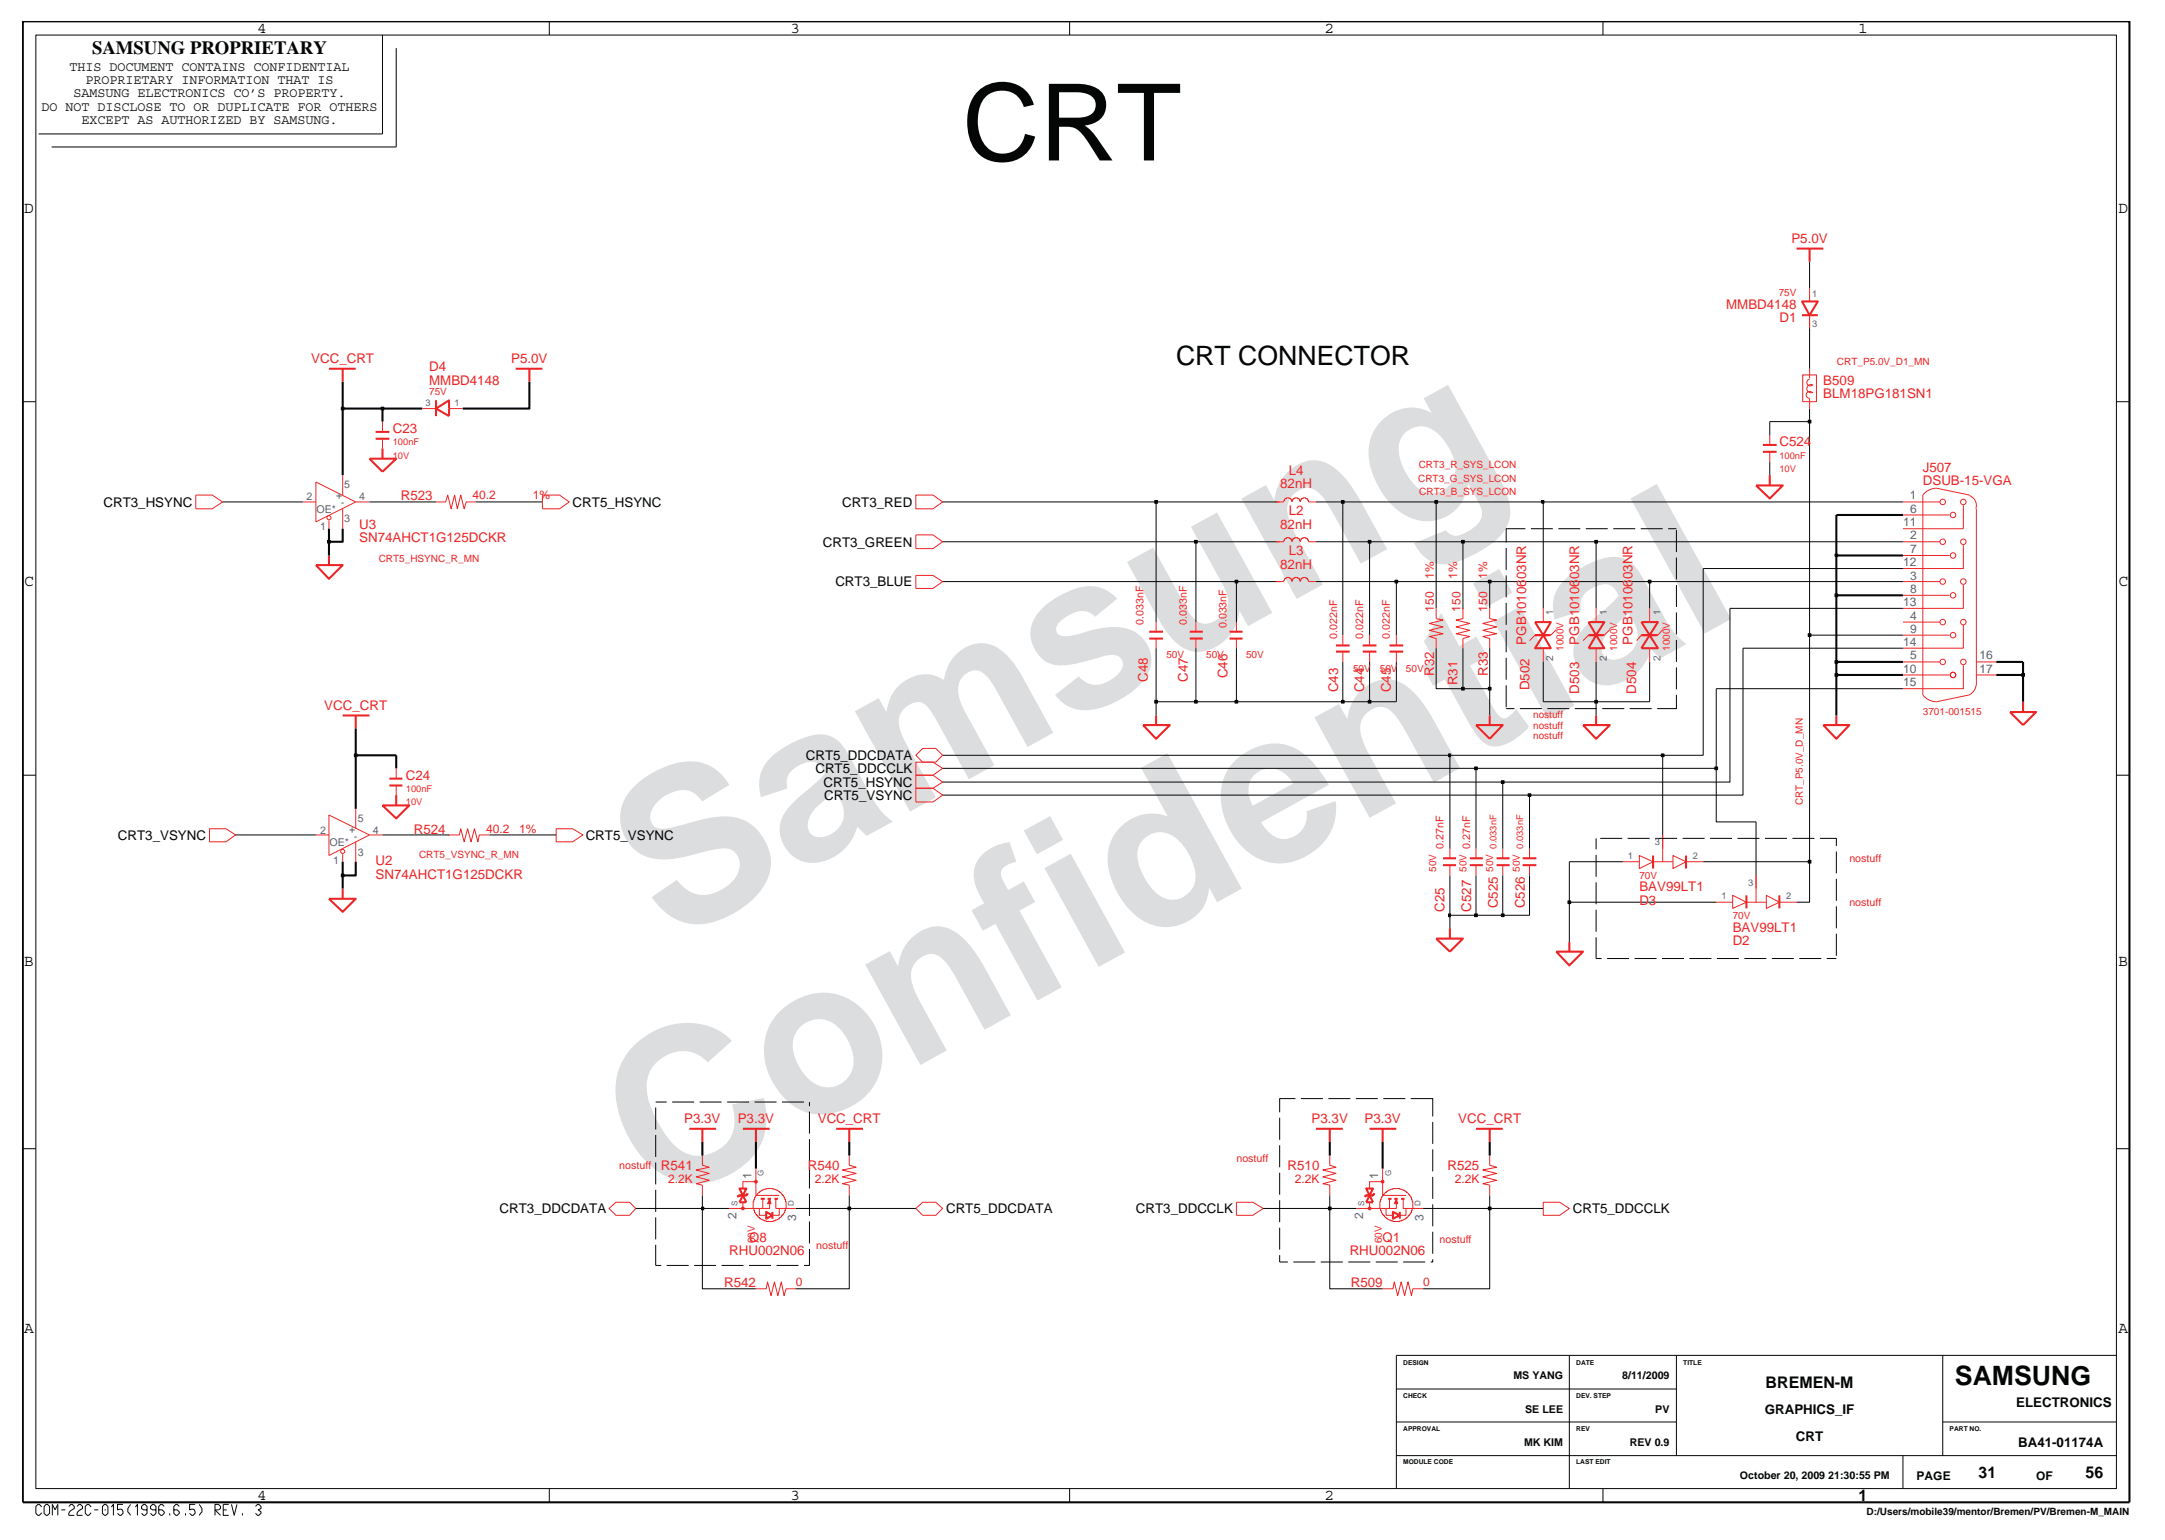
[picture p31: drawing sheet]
<svg xmlns="http://www.w3.org/2000/svg" width="267mm" height="190mm" viewBox="0 0 267 190" stroke-linecap="round" stroke-linejoin="round" font-family="sans-serif">
<defs><g id="words">
<g font-size="26.5" fill="#dcddde">
<text x="82.4" y="116.5" transform="rotate(-29 82.4 116.5)">Samsung</text>
<text x="81.1" y="149.2" transform="rotate(-29 81.1 149.2)">Confidential</text>
</g>
<text font-size="13.2" fill="#040505" x="118.7" y="19.8">CRT</text>
<g font-size="3.3" fill="#040505">
<text x="145.1" y="45">CRT CONNECTOR</text>
<text x="241.1" y="170.8">SAMSUNG</text>
</g>
<text font-size="2.3" fill="#040505" x="11.4" y="6.7">SAMSUNG PROPRIETARY</text>
<g font-size="2" fill="#040505">
<text x="31.8" y="4">4</text>
<text x="97.6" y="4">3</text>
<text x="163.4" y="4">2</text>
<text x="229.2" y="4">1</text>
<text x="3" y="26.2">D</text>
<text x="261.3" y="26.2">D</text>
<text x="3" y="72.3">C</text>
<text x="261.3" y="72.3">C</text>
<text x="3" y="119.2">B</text>
<text x="261.3" y="119.2">B</text>
<text x="3" y="164.4">A</text>
<text x="261.3" y="164.4">A</text>
<text x="217.8" y="171.2">BREMEN-M</text>
<text x="31.8" y="185">4</text>
<text x="97.6" y="185">3</text>
<text x="163.4" y="185">2</text>
<text x="229.3" y="185.1">1</text>
<text x="244" y="182.2">31</text>
<text x="257.2" y="182.2">56</text>
</g>
<g font-size="1.6" fill="#040505">
<text x="8.6" y="8.8">THIS DOCUMENT CONTAINS CONFIDENTIAL</text>
<text x="9.1" y="12">SAMSUNG ELECTRONICS CO’S PROPERTY.</text>
<text x="10.5" y="10.4">PROPRIETARY INFORMATION THAT IS</text>
<text x="5.1" y="13.7">DO NOT DISCLOSE TO OR DUPLICATE FOR OTHERS</text>
<text x="10.1" y="15.3">EXCEPT AS AUTHORIZED BY SAMSUNG.</text>
<text x="12.8" y="62.5">CRT3_HSYNC</text>
<text x="70.6" y="62.5">CRT5_HSYNC</text>
<text x="103.9" y="62.5">CRT3_RED</text>
<text x="101.5" y="67.4">CRT3_GREEN</text>
<text x="103" y="72.3">CRT3_BLUE</text>
<text x="99.4" y="93.7">CRT5_DDCDATA</text>
<text x="100.6" y="95.3">CRT5_DDCCLK</text>
<text x="101.6" y="97">CRT5_HSYNC</text>
<text x="101.7" y="98.6">CRT5_VSYNC</text>
<text x="14.5" y="103.6">CRT3_VSYNC</text>
<text x="72.2" y="103.6">CRT5_VSYNC</text>
<text x="61.6" y="149.6">CRT3_DDCDATA</text>
<text x="116.7" y="149.6">CRT5_DDCDATA</text>
<text x="140.1" y="149.6">CRT3_DDCCLK</text>
<text x="194" y="149.6">CRT5_DDCCLK</text>
<text x="248.7" y="173.5">ELECTRONICS</text>
<text x="217.7" y="174.3">GRAPHICS_IF</text>
<text x="221.5" y="177.6">CRT</text>
<text x="248.9" y="178.4">BA41-01174A</text>
</g>
<g font-size="1.6" fill="#ec2426">
<text x="221" y="30">P5.0V</text>
<text x="212.9" y="38.1">MMBD4148</text>
<text x="219.5" y="39.7">D1</text>
<text x="38.4" y="44.8">VCC_CRT</text>
<text x="52.9" y="45.8">D4</text>
<text x="52.9" y="47.5">MMBD4148</text>
<text x="63.1" y="44.8">P5.0V</text>
<text x="224.9" y="47.4">B509</text>
<text x="48.4" y="53.4">C23</text>
<text x="224.9" y="49.1">BLM18PG181SN1</text>
<text x="159" y="58.6">L4</text>
<text x="219.5" y="55">C524</text>
<text x="237.2" y="59.9">DSUB-15-VGA</text>
<text x="237.2" y="58.2">J507</text>
<text x="44.3" y="65.2">U3</text>
<text x="49.4" y="61.6">R523</text>
<text x="157.9" y="65.2">82nH</text>
<text x="157.9" y="60.2">82nH</text>
<text x="159" y="63.5">L2</text>
<text x="44.3" y="66.8">SN74AHCT1G125DCKR</text>
<text x="157.9" y="70.1">82nH</text>
<text x="159" y="68.5">L3</text>
<text x="151.4" y="83.7" transform="rotate(-90 151.4 83.7)">C46</text>
<text x="176.9" y="83.4" transform="rotate(-90 176.9 83.4)">R32</text>
<text x="183.5" y="83.4" transform="rotate(-90 183.5 83.4)">R33</text>
<text x="188.2" y="79.5" transform="rotate(-90 188.2 79.5)">PGB1010603NR</text>
<text x="194.8" y="79.5" transform="rotate(-90 194.8 79.5)">PGB1010603NR</text>
<text x="201.4" y="79.5" transform="rotate(-90 201.4 79.5)">PGB1010603NR</text>
<text x="40" y="87.6">VCC_CRT</text>
<text x="141.6" y="84.1" transform="rotate(-90 141.6 84.1)">C48</text>
<text x="146.5" y="84.1" transform="rotate(-90 146.5 84.1)">C47</text>
<text x="165" y="85.3" transform="rotate(-90 165 85.3)">C43</text>
<text x="168.3" y="85.3" transform="rotate(-90 168.3 85.3)">C44</text>
<text x="171.6" y="85.3" transform="rotate(-90 171.6 85.3)">C45</text>
<text x="179.8" y="84.5" transform="rotate(-90 179.8 84.5)">R31</text>
<text x="188.7" y="85.1" transform="rotate(-90 188.7 85.1)">D502</text>
<text x="194.8" y="85.6" transform="rotate(-90 194.8 85.6)">D503</text>
<text x="201.8" y="85.6" transform="rotate(-90 201.8 85.6)">D504</text>
<text x="50.1" y="96.2">C24</text>
<text x="46.3" y="106.7">U2</text>
<text x="51" y="102.8">R524</text>
<text x="46.3" y="108.4">SN74AHCT1G125DCKR</text>
<text x="178.2" y="112.4" transform="rotate(-90 178.2 112.4)">C25</text>
<text x="181.5" y="112.4" transform="rotate(-90 181.5 112.4)">C527</text>
<text x="184.8" y="112" transform="rotate(-90 184.8 112)">C525</text>
<text x="188.1" y="112" transform="rotate(-90 188.1 112)">C526</text>
<text x="202.2" y="111.6">D3</text>
<text x="202.2" y="109.9">BAV99LT1</text>
<text x="213.7" y="116.5">D2</text>
<text x="213.7" y="114.9">BAV99LT1</text>
<text x="84.4" y="138.5">P3.3V</text>
<text x="91" y="138.5">P3.3V</text>
<text x="100.9" y="138.5">VCC_CRT</text>
<text x="161.8" y="138.5">P3.3V</text>
<text x="168.3" y="138.5">P3.3V</text>
<text x="179.9" y="138.5">VCC_CRT</text>
<text x="81.5" y="144.3">R541</text>
<text x="99.6" y="144.3">R540</text>
<text x="158.8" y="144.3">R510</text>
<text x="178.5" y="144.3">R525</text>
<text x="89.9" y="154.8">RHU002N06</text>
<text x="92.4" y="153.2">Q8</text>
<text x="166.5" y="154.8">RHU002N06</text>
<text x="170.5" y="153.2">Q1</text>
<text x="89.3" y="158.7">R542</text>
<text x="166.6" y="158.7">R509</text>
</g>
<g font-size="1.5" fill="#ec2426">
<text x="58.3" y="61.6">40.2</text>
<text x="65.7" y="61.6">1%</text>
<text x="176.8" y="71.4" transform="rotate(-90 176.8 71.4)">1%</text>
<text x="179.7" y="71.4" transform="rotate(-90 179.7 71.4)">1%</text>
<text x="183.4" y="71.4" transform="rotate(-90 183.4 71.4)">1%</text>
<text x="176.8" y="75.4" transform="rotate(-90 176.8 75.4)">150</text>
<text x="180.1" y="75.4" transform="rotate(-90 180.1 75.4)">150</text>
<text x="183.4" y="75.4" transform="rotate(-90 183.4 75.4)">150</text>
<text x="60" y="102.7">40.2</text>
<text x="64" y="102.7">1%</text>
<text x="82.4" y="145.9">2.2K</text>
<text x="100.5" y="145.9">2.2K</text>
<text x="159.7" y="145.9">2.2K</text>
<text x="179.4" y="145.9">2.2K</text>
<text x="98.1" y="158.6">0</text>
<text x="175.5" y="158.6">0</text>
</g>
<g font-size="1.5" fill="#3a53a4">
<text x="234.8" y="64.9">11</text>
<text x="235.6" y="61.6">1</text>
<text x="235.6" y="63.3">6</text>
<text x="234.8" y="69.8">12</text>
<text x="235.6" y="66.5">2</text>
<text x="235.6" y="71.5">3</text>
<text x="235.6" y="68.2">7</text>
<text x="234.8" y="74.7">13</text>
<text x="235.6" y="76.4">4</text>
<text x="235.6" y="73.1">8</text>
<text x="234.8" y="83">10</text>
<text x="234.8" y="79.7">14</text>
<text x="235.6" y="81.3">5</text>
<text x="235.6" y="78">9</text>
<text x="244.2" y="81.3">16</text>
<text x="244.2" y="83">17</text>
<text x="234.8" y="84.6">15</text>
<text x="92.7" y="145.4" transform="rotate(-90 92.7 145.4)">1</text>
<text x="170" y="145.4" transform="rotate(-90 170 145.4)">1</text>
<text x="90.8" y="150.3" transform="rotate(-90 90.8 150.3)">2</text>
<text x="98.2" y="150.5" transform="rotate(-90 98.2 150.5)">3</text>
<text x="168.1" y="150.3" transform="rotate(-90 168.1 150.3)">2</text>
<text x="175.6" y="150.5" transform="rotate(-90 175.6 150.5)">3</text>
</g>
<g font-size="1.5" fill="#040505">
<text x="236.4" y="182.5">PAGE</text>
<text x="251.1" y="182.5">OF</text>
</g>
<g font-size="1.3" fill="#3a53a4">
<text x="37.8" y="61.6">2</text>
<text x="39" y="63.2">OE*</text>
<text x="39.5" y="65.4">1</text>
<text x="41.5" y="61.6">+</text>
<text x="42" y="62.4">-</text>
<text x="42.4" y="60.2">5</text>
<text x="42.4" y="64.4">3</text>
<text x="44.3" y="61.6">4</text>
<text x="44.1" y="101.4">5</text>
<text x="39.5" y="102.8">2</text>
<text x="40.6" y="104.3">OE*</text>
<text x="41.1" y="106.5">1</text>
<text x="43.1" y="102.7">+</text>
<text x="43.7" y="103.6">-</text>
<text x="44.1" y="105.5">3</text>
<text x="46" y="102.8">4</text>
</g>
<g font-size="1.3" fill="#ec2426">
<text x="141" y="77.1" transform="rotate(-90 141 77.1)">0.033nF</text>
<text x="146.4" y="77.1" transform="rotate(-90 146.4 77.1)">0.033nF</text>
<text x="151.3" y="77.5" transform="rotate(-90 151.3 77.5)">0.033nF</text>
<text x="164.9" y="78.7" transform="rotate(-90 164.9 78.7)">0.022nF</text>
<text x="168.1" y="78.7" transform="rotate(-90 168.1 78.7)">0.022nF</text>
<text x="171.4" y="78.7" transform="rotate(-90 171.4 78.7)">0.022nF</text>
<text x="178" y="104.7" transform="rotate(-90 178 104.7)">0.27nF</text>
<text x="181.3" y="104.7" transform="rotate(-90 181.3 104.7)">0.27nF</text>
<text x="228.1" y="106.3">nostuff</text>
<text x="228.1" y="111.7">nostuff</text>
<text x="152.5" y="143.3">nostuff</text>
<text x="76.4" y="144.2">nostuff</text>
<text x="100.7" y="154.1">nostuff</text>
<text x="177.6" y="153.2">nostuff</text>
</g>
<g font-size="1.3" fill="#040505">
<text x="186.7" y="170.1">MS YANG</text>
<text x="200.1" y="170.1">8/11/2009</text>
<text x="188" y="178.3">MK KIM</text>
<text x="188.1" y="174.2">SE LEE</text>
<text x="201" y="178.3">REV 0.9</text>
<text x="204.2" y="174.2">PV</text>
<text x="214.6" y="182.4">October 20, 2009 21:30:55 PM</text>
</g>
<g font-size="1.2" fill="#ec2426">
<text x="219.4" y="36.5">75V</text>
<text x="226.6" y="45">CRT_P5.0V_D1_MN</text>
<text x="52.9" y="48.7">75V</text>
<text x="48.4" y="54.9">100nF</text>
<text x="48.4" y="56.6">10V</text>
<text x="174.9" y="59.4">CRT3_G_SYS_LCON</text>
<text x="175" y="57.7">CRT3_R_SYS_LCON</text>
<text x="219.5" y="56.6">100nF</text>
<text x="219.5" y="58.2">10V</text>
<text x="175.1" y="61">CRT3_B_SYS_LCON</text>
<text x="46.7" y="69.3">CRT5_HSYNC_R_MN</text>
<text x="143.9" y="81.2">50V</text>
<text x="148.8" y="81.2">50V</text>
<text x="153.7" y="81.2">50V</text>
<text x="166.9" y="82.8">50V</text>
<text x="170.2" y="82.8">50V</text>
<text x="173.4" y="82.8">50V</text>
<text x="192.9" y="80.3" transform="rotate(-90 192.9 80.3)">1000V</text>
<text x="199.5" y="80.3" transform="rotate(-90 199.5 80.3)">1000V</text>
<text x="206" y="80.3" transform="rotate(-90 206 80.3)">1000V</text>
<text x="189.1" y="89.8">nostuff</text>
<text x="189.1" y="88.6">nostuff</text>
<text x="237.2" y="88.2">3701-001515</text>
<text x="189.1" y="91.1">nostuff</text>
<text x="50.1" y="97.6">100nF</text>
<text x="50.1" y="99.3">10V</text>
<text x="222.4" y="99.3" transform="rotate(-90 222.4 99.3)">CRT_P5.0V_D_MN</text>
<text x="51.7" y="105.8">CRT5_VSYNC_R_MN</text>
<text x="177.1" y="107.5" transform="rotate(-90 177.1 107.5)">50V</text>
<text x="180.9" y="107.5" transform="rotate(-90 180.9 107.5)">50V</text>
<text x="184.2" y="107.5" transform="rotate(-90 184.2 107.5)">50V</text>
<text x="184.6" y="104.7" transform="rotate(-90 184.6 104.7)">0.033nF</text>
<text x="187.5" y="107.5" transform="rotate(-90 187.5 107.5)">50V</text>
<text x="187.9" y="104.7" transform="rotate(-90 187.9 104.7)">0.033nF</text>
<text x="202.2" y="108.4">70V</text>
<text x="213.7" y="113.3">70V</text>
<text x="93.1" y="153.3" transform="rotate(-90 93.1 153.3)">60V</text>
<text x="170.4" y="153.3" transform="rotate(-90 170.4 153.3)">60V</text>
</g>
<g font-size="1.2" fill="#3a53a4">
<text x="223.5" y="36.6">1</text>
<text x="223.5" y="40.4">3</text>
<text x="52.5" y="50">3</text>
<text x="56.1" y="50">1</text>
<text x="191.6" y="75.9" transform="rotate(-90 191.6 75.9)">1</text>
<text x="198.2" y="75.9" transform="rotate(-90 198.2 75.9)">1</text>
<text x="204.8" y="75.9" transform="rotate(-90 204.8 75.9)">1</text>
<text x="191.6" y="81.5" transform="rotate(-90 191.6 81.5)">2</text>
<text x="198.2" y="81.5" transform="rotate(-90 198.2 81.5)">2</text>
<text x="204.8" y="81.5" transform="rotate(-90 204.8 81.5)">2</text>
<text x="200.8" y="105.9">1</text>
<text x="204.1" y="104.2">3</text>
<text x="208.8" y="105.9">2</text>
<text x="212.3" y="110.8">1</text>
<text x="215.6" y="109.2">3</text>
<text x="220.3" y="110.8">2</text>
</g>
<text font-size="1.2" fill="#040505" x="230.2" y="186.9">D:/Users/mobile39/mentor/Bremen/PV/Bremen-M_MAIN</text>
<g font-size="1" fill="#3a53a4">
<text x="91" y="148.7" transform="rotate(-90 91 148.7)">S</text>
<text x="94.2" y="145" transform="rotate(-90 94.2 145)">G</text>
<text x="97.9" y="148.7" transform="rotate(-90 97.9 148.7)">D</text>
<text x="168.3" y="148.7" transform="rotate(-90 168.3 148.7)">S</text>
<text x="171.6" y="145" transform="rotate(-90 171.6 145)">G</text>
<text x="175.2" y="148.7" transform="rotate(-90 175.2 148.7)">D</text>
</g>
<g font-size=".8" fill="#040505">
<text x="173.1" y="168.3">DESIGN</text>
<text x="173.1" y="172.3">CHECK</text>
<text x="194.4" y="168.3">DATE</text>
<text x="194.4" y="172.3">DEV. STEP</text>
<text x="207.6" y="168.3">TITLE</text>
<text x="173.1" y="176.5">APPROVAL</text>
<text x="194.4" y="176.5">REV</text>
<text x="240.5" y="176.5">PART NO.</text>
<text x="173.1" y="180.6">MODULE CODE</text>
<text x="194.4" y="180.6">LAST EDIT</text>
</g>
</g></defs>
<g fill="none" stroke="#ec2426" stroke-width=".12">
<path d="M39 59.4l4.9 2.5-4.9 2.5zM42.3 58.6v2.4M47.2 52v1.3M47.2 54.1v1.2M218.3 53.7v1.2M218.3 55.7v1.3M37.4 61.9h1.6M40.6 64.2v1M42.3 62.7v2.5M43.9 61.9h1.7M66.9 61h2.1l1.2 .9-1.2 .8h-2.1zM113 66h2.1l1.2 .8-1.2 .9h-2.1z"/>
<path d="M142.6 76.7v1.2M142.6 78.7v1.2M147.5 76.7v1.2M147.5 78.7v1.2M152.5 76.7v1.2M152.5 78.7v1.2M157.4 71.7h.9l.1-.3 .3-.1v-.1l.5 .1 .1 .2h.1v.2v-.3l.3-.1v-.1l.5 .1 .1 .2h.1v.2l.1-.3 .2-.1v-.1l.5 .1 .1 .2h.1v.2h.9M157.4 66.8h.9l.1-.3 .3-.1v-.1l.5 .1 .1 .2h.1v.2v-.3l.3-.1v-.1l.5 .1 .1 .2h.1v.2l.1-.3 .2-.1v-.1l.5 .1 .1 .2h.1v.2h.9M157.4 61.9h.9l.1-.3 .3-.1v-.1l.5 .1 .1 .2h.1v.2v-.3l.3-.1v-.1l.5 .1 .1 .2h.1v.2l.1-.3 .2-.1v-.1l.5 .1 .1 .2h.1v.2h.9M157.5 61.9h-.1h.4M165.6 78.3v1.3M177.1 75v1.3l.9 .2-1.7 .4 1.7 .4-1.7 .4 1.7 .5-1.7 .3 .8 .2v1.2"/>
<path d="M180.4 75.1v-.1v1.3l-.8 .2 1.7 .4-1.7 .4 1.7 .4-1.7 .5 1.7 .3-.9 .2v1.2M195.9 78.3l-.6 .7M196.9 75v1.7M196.9 79.9v1.7M198.6 77.6l-.7 .7M48.9 94.7v1.3M48.9 96.9v1.1M113 95.6h2.1l1.2 .8-1.2 .8h-2.1zM113 93.1l.8-.8h1.6l.9 .8-.9 .9h-1.6zM165.6 80.4v1.2M25.8 102.2h2.1l1.2 .8-1.2 .8h-2.1zM60.4 103h-1.3l-.2 .8-.4-1.6-.4 1.6-.4-1.6-.4 1.6-.5-1.6-.1 .8h-1.3"/>
<path d="M182.1 104.7v1.1M182.1 106.7v1.3M185.4 104.7v1.1M185.4 106.7v1.3M75.1 149l.9-.7h1.7l.7 .7-.7 .9h-1.7zM93.4 147.2l.3-.3 .3-.1v-.1h.2a2.18 2.18 0 0 1 1.7 0v.1a1.56 1.56 0 0 1 .8 .9h.1v.2h.1v.3h.1v.8h-.1v.3h-.1v.2h-.1l-.1 .3-.5 .5-.5 .2h-.2v.1h-.9v-.1h-.2l-.6-.2-.4-.4-.1-.4h-.1l-.1-.5h-.1v-.8h.1v-.3h.1v-.2h.1zM93.7 149v.9h.8M94.1 147.8v1.2M95.7 147.8v1.2h2.4M96.1 149v.9h-.8M104.8 142.5v1.2l.8 .2-1.7 .4 1.7 .4-1.7 .4 1.7 .4-1.7 .5 .9 .1v1.3M113 149l.8-.7h1.6l.9 .7-.9 .9h-1.6z"/>
<path d="M152.5 148.3h2l1.3 .7-1.3 .9h-2zM170.5 158.9h1.3l.2-.8 .4 1.7 .4-1.7 .4 1.7 .5-1.7 .4 1.7 .2-.9h1.2M190.3 148.3h2.1l1.2 .7-1.2 .9h-2.1z"/>
<circle cx="40.6" cy="63.8" r=".25"/>
</g>
<g fill="none" stroke="#ec2426" stroke-width=".25">
<path d="M46.3 54.1h1.7M46.3 53.3h1.7M63.6 45.5h3.3M65.3 45.5v1.6M217.4 55.7h1.7M217.4 54.9h1.7M39 69.7h3.3l-1.7 1.7zM40.6 68.5v1.2M141.8 78.7h1.6M141.8 77.9h1.6M146.7 77.9h1.7M146.7 78.7h1.7"/>
<path d="M151.7 77.9h1.6M151.7 78.7h1.6M164.8 79.6h1.7M195.9 76.7h2l-1 1.6zM195.9 78.3h2M196.9 78.3l1 1.6h-2zM47.2 99.3h3.3l-1.6 1.6zM48 96h1.6M48 96.9h1.6M48.9 98v1.3M164.8 80.4h1.7M182.1 89.4h3.3l-1.7 1.7z"/>
<path d="M183.7 88.2v1.2M195.3 89.4h3.3l-1.7 1.7zM196.9 88.2v1.2M247.9 87.8h3.2l-1.6 1.6zM249.5 86.5v1.3M40.6 110.8h3.3l-1.6 1.6zM42.3 109.6v1.2M177.1 115.7h3.3l-1.6 1.7zM178.8 114.5v1.2M181.3 105.8h1.6M181.3 106.7h1.6M184.6 106.7h1.6"/>
<path d="M184.6 105.8h1.6M192 117.4h3.3l-1.7 1.6zM193.6 116.2v1.2M168.9 139.2h3.3M170.5 139.2v1.6M91.6 147.4l.5 .9h-.9zM93.8 147.8h.5M94.7 147.8h.4M95.5 147.8h.4"/>
</g>
<path d="M94.9 147.8l.2 .6h-.4z" fill="#ec2426"/>
<path d="M93.2 144.1v3.3h2.9M94.9 147.8l.2 .6h-.4zM94.9 148.3v.7h-5" fill="none" stroke="#ec2426" stroke-width=".12"/>
<path d="M92.2 147.2l-.1 .2h-.9l-.2 .2M94.5 149.4l.8 .5-.8 .4zM95.3 149.4v.9" fill="none" stroke="#ec2426" stroke-width=".25"/>
<circle cx="91.6" cy="149" r=".17" fill="#ec2426"/>
<circle cx="91.6" cy="149" r=".17" fill="none" stroke="#ec2426" stroke-width=".12"/>
<circle cx="93.2" cy="145.7" r=".17" fill="#ec2426"/>
<g fill="none" stroke="#ec2426" stroke-width=".12">
<path d="M223.2 35.6v1.6M223.2 38.9v1.6M222.4 46.2h.1M222.4 46.2h1.6v3.3h-1.6zM223.2 45.5v1.2M223.2 46.7a.42 .42 0 0 0-.3 .7 .42 .42 0 0 0 .7 .1M223.5 48.4a.42 .42 0 0 0-.7 .1 .42 .42 0 0 0 .4 .6v1.3M223.6 47.5a.51 .51 0 0 0-.7 .4 .51 .51 0 0 0 .7 .5M24.1 61h2.1l1.3 .9-1.3 .8h-2.1zM53.8 61.9h1.2l.2-.9 .4 1.7 .5-1.7 .3 1.7 .4-1.7 .5 1.7 .2-.8h1.2M113 61h2.1l1.2 .9-1.2 .8h-2.1zM183.7 75v1.3l.9 .2-1.7 .4 1.7 .4-1.7 .4 1.7 .5-1.7 .3 .8 .2v1.2"/>
<path d="M189.3 78.3l-.6 .7M190.3 75v1.7M190.3 79.9v1.7M192 77.6l-.7 .7M202.5 78.3l-.6 .7M203.5 75v1.7M203.5 79.9v1.7M205.1 77.6l-.6 .7M234.7 66.8h4.6M234.7 76.7h4.6M234.7 63.5h5.8M234.7 73.4h5.8"/>
<path d="M234.7 68.5h5.8M234.7 78.3h5.8M234.7 61.9h4.6M234.7 71.7h4.6M242.2 67.2v2.9h-7.5M242.2 72.1v2.9h-7.5M242.2 77.1v2.8h-7.5M242.2 62.3v2.9h-7.5M242.9 61.1a1.27 1.27 0 0 1 .8 1.6M242.9 61l-4-.8a2.12 2.12 0 0 0-1.7 .8v24.7a2.12 2.12 0 0 0 1.7 .8l4-.8M243.8 62.7v21.4M43.9 99.7v2.5"/>
<path d="M113 94h2.1l1.2 .7-1.2 .9h-2.1zM234.7 83.2h5.8M234.7 81.6h4.6M242.2 82v2.9h-7.5M243.8 84.1v.1a1.61 1.61 0 0 1-.9 1.5M243.8 83.2h2.4M243.8 81.6h2.4M39 103h1.6M40.6 100.5l5 2.5-5 2.5zM42.3 105.3v1M43.9 103.8v2.5M45.6 103h1.6"/>
<path d="M68.6 102.2h2l1.3 .8-1.3 .8h-2zM188.7 104.7v1.1M188.7 106.7v1.3M200.2 106.3h2M202.2 105.5l1.7 .8-1.7 .8zM203.9 106.3h2.5M205.1 103v3.3M206.4 105.5l1.6 .8-1.6 .8zM208 106.3h2.1M211.7 111.3h2M213.7 110.4l1.7 .9-1.7 .7zM215.4 111.3h2.5"/>
<path d="M216.6 108v3.3M217.9 110.4l1.6 .9-1.6 .7zM219.5 111.3h2.1M86.6 142.5v1.2l.9 .2-1.6 .4 1.6 .4-1.6 .4 1.6 .4-1.6 .5 .7 .1v1.3M91.6 148.3v.7M93.2 145.7h-1.6v.9M164 142.5v1.2l.8 .2-1.6 .4 1.6 .4-1.6 .4 1.6 .4-1.6 .5 .8 .1v1.3M170.7 147.2l.3-.3 .3-.1v-.1h.2a2.18 2.18 0 0 1 1.7 0v.1a1.56 1.56 0 0 1 .8 .9h.1v.2h.1v.3h.1v.8h-.1v.3h-.1v.2h-.1l-.1 .3-.5 .5-.5 .2h-.2v.1h-.9v-.1h-.2l-.6-.2-.5-.5v-.3h-.1l-.1-.5h-.1v-.8h.1l.1-.5h.1zM171 149v.9h.8M171.4 147.8v1.2M173.1 147.8v1.2h2.4M173.4 149v.9h-.7"/>
<path d="M183.7 142.5v1.2l.9 .2-1.7 .4 1.7 .4-1.7 .4 1.7 .4-1.7 .5 .8 .1v1.3"/>
<circle cx="239.6" cy="71.7" r=".34"/>
<circle cx="239.6" cy="66.8" r=".34"/>
<circle cx="239.6" cy="61.9" r=".34"/>
<circle cx="239.6" cy="76.7" r=".34"/>
<circle cx="240.9" cy="68.5" r=".34"/>
<circle cx="240.9" cy="63.5" r=".34"/>
<circle cx="240.9" cy="78.3" r=".34"/>
<circle cx="240.9" cy="73.4" r=".34"/>
<circle cx="242.2" cy="61.9" r=".34"/>
<circle cx="242.2" cy="71.7" r=".34"/>
<circle cx="242.2" cy="76.7" r=".34"/>
<circle cx="242.2" cy="66.8" r=".34"/>
<circle cx="239.6" cy="81.6" r=".34"/>
<circle cx="240.9" cy="83.2" r=".34"/>
<circle cx="242.2" cy="81.6" r=".34"/>
<circle cx="42.3" cy="105" r=".25"/>
<circle cx="93.2" cy="145.7" r=".17"/>
</g>
<g fill="none" stroke="#ec2426" stroke-width=".25">
<path d="M221.6 30.7h3.3M222.3 37.2h1.9l-1 1.7zM222.3 38.9h1.9M223.2 30.7v1.6M40.6 45.5h3.3M42.3 45.5v1.6M45.6 56.6h3.3l-1.7 1.6zM47.2 55.3v1.3M216.6 59.9h3.3l-1.6 1.6zM218.3 58.6v1.3M189.3 76.7h2l-1 1.6zM189.3 78.3h2"/>
<path d="M190.3 78.3l1 1.6h-2zM202.5 78.3h2M202.5 76.7h2l-1 1.6zM203.5 78.3l1 1.6h-2zM42.3 88.2h3.3M43.9 88.2v1.6M224.9 89.4h3.2l-1.6 1.7zM226.5 88.2v1.2M187.8 106.7h1.7M187.8 105.8h1.7M203.9 105.5v1.6M208 105.5v1.6"/>
<path d="M215.4 110.4v1.6M219.5 110.4v1.6M91.2 146.6h.9l-.5 .8zM92.2 147.2l-.1 .2h-.9l-.2 .2M168.9 147.4l.5 .9h-.9zM171.2 147.8h.4M172 147.8h.4M172.8 147.8h.4"/>
</g>
<path d="M172.2 147.8l.2 .6h-.4z" fill="#ec2426"/>
<path d="M170.5 144.1v3.3h2.9M172.2 147.8l.2 .6h-.4zM172.2 148.3v.7h-4.9" fill="none" stroke="#ec2426" stroke-width=".12"/>
<path d="M169.5 147.2l-.1 .2h-.9l-.2 .2M171.8 149.4l.9 .5-.9 .4zM172.7 149.4v.9" fill="none" stroke="#ec2426" stroke-width=".25"/>
<circle cx="168.9" cy="149" r=".17" fill="#ec2426"/>
<circle cx="168.9" cy="149" r=".17" fill="none" stroke="#ec2426" stroke-width=".12"/>
<circle cx="170.5" cy="145.7" r=".17" fill="#ec2426"/>
<g fill="none" stroke="#ec2426" stroke-width=".12">
<path d="M52.1 50.4h1.7M53.8 49.4v1.7M55.4 50.4h1.7M113 71h2.1l1.2 .7-1.2 .9h-2.1zM168.9 78.3v1.3M172.2 78.3v1.3M113 97.2h2.1l1.2 .8-1.2 .9h-2.1zM168.9 80.4v1.2M172.2 80.4v1.2M178.8 104.7v1.1M178.8 106.7v1.3M93.2 158.9h1.3l.2-.8 .4 1.7 .4-1.7 .4 1.7 .5-1.7 .3 1.7 .3-.9h1.1"/>
<path d="M168.9 148.3v.7M170.5 145.7h-1.6v.9"/>
<circle cx="170.5" cy="145.7" r=".17"/>
</g>
<g fill="none" stroke="#ec2426" stroke-width=".25">
<path d="M53.8 49.4v1.9M53.8 50.4l1.6-1v1.9zM168.1 79.6h1.7M171.4 79.6h1.7M141 89.4h3.3l-1.7 1.7zM142.6 88.2v1.2M168.1 80.4h1.7M171.4 80.4h1.7M178 105.8h1.6M178 106.7h1.6M85 139.2h3.3M86.6 139.2v1.6"/>
<path d="M91.6 139.2h3.3M93.2 139.2v1.6M103.1 139.2h3.3M104.8 139.2v1.6M162.3 139.2h3.3M164 139.2v1.6M182.1 139.2h3.3M183.7 139.2v1.6M168.5 146.6h.9l-.5 .8zM169.5 147.2l-.1 .2h-.9l-.2 .2"/>
</g>
<path d="M78.4 149h8.2v9.9h6.6M104.8 149v9.9h-6.7M164 149v9.9h6.5M183.7 149v9.9h-8.2" fill="none" stroke="#040505" stroke-width=".12"/>
<path d="M86.5 148.8h.3v.4h-.3z" fill="#040505"/>
<path d="M86.5 148.8h.3v.4h-.3zM86.6 147.4v1.6h3.3M98.1 149h6.7" fill="none" stroke="#040505" stroke-width=".12"/>
<path d="M104.6 148.8h.3v.4h-.3z" fill="#040505"/>
<path d="M104.6 148.8h.3v.4h-.3zM104.8 147.4v1.6h8.2M155.8 149h8.2" fill="none" stroke="#040505" stroke-width=".12"/>
<path d="M163.8 148.8h.4v.4h-.4z" fill="#040505"/>
<path d="M163.8 148.8h.4v.4h-.4zM164 147.4v1.6h3.3M175.5 149h8.2" fill="none" stroke="#040505" stroke-width=".12"/>
<path d="M183.6 148.8h.3v.4h-.3z" fill="#040505"/>
<path d="M178.8 112.9v1.6M193.6 111.3v4.9M183.6 148.8h.3v.4h-.3zM183.7 147.4v1.6h6.6" fill="none" stroke="#040505" stroke-width=".12"/>
<path d="M86.6 140.8v1.7M93.2 140.8v3.3M104.8 140.8v1.7M164 140.8v1.7M170.5 140.8v3.3M183.7 140.8v1.7" fill="none" stroke="#040505" stroke-width=".25"/>
<path d="M178.7 112.7h.2v.3h-.2z" fill="#040505"/>
<path d="M178.7 112.7h.2v.3h-.2zM178.8 108v4.9h3.3" fill="none" stroke="#040505" stroke-width=".12"/>
<path d="M181.9 112.7h.3v.3h-.3z" fill="#040505"/>
<path d="M181.9 112.7h.3v.3h-.3zM182.1 108v4.9h3.3" fill="none" stroke="#040505" stroke-width=".12"/>
<path d="M185.2 112.7h.3v.3h-.3z" fill="#040505"/>
<path d="M185.2 112.7h.3v.3h-.3zM185.4 108v4.9h3.3v-4.9" fill="none" stroke="#040505" stroke-width=".12"/>
<path d="M193.4 111.1h.3v.3h-.3z" fill="#040505"/>
<path d="M193.4 111.1h.3v.3h-.3zM193.6 106.3v5h18.1M223.2 106.3v5h-1.6" fill="none" stroke="#040505" stroke-width=".12"/>
<path d="M42.3 108v1.6" fill="none" stroke="#040505" stroke-width=".25"/>
<path d="M42.1 107.8h.3v.3h-.3z" fill="#040505"/>
<path d="M42.1 107.8h.3v.3h-.3zM193.6 106.3h6.6M210.1 106.3h13.1M216.6 101.4v6.6" fill="none" stroke="#040505" stroke-width=".12"/>
<path d="M42.3 106.3v1.7h1.6v-1.7" fill="none" stroke="#040505" stroke-width=".25"/>
<path d="M223 106.1h.4v.3h-.4z" fill="#040505"/>
<path d="M223.2 78.3v28M116.3 98h72.4v6.7M178.8 93.1v11.6M182.1 94.7v10M185.4 96.4v8.3M205.1 93.1v9.9M211.7 94.7v6.7h4.9M29.1 103h9.9M47.2 103h8.2M60.4 103h8.2M223 106.1h.4v.3h-.4z" fill="none" stroke="#040505" stroke-width=".12"/>
<path d="M43.9 93.1v6.6" fill="none" stroke="#040505" stroke-width=".25"/>
<path d="M188.5 97.9h.3v.3h-.3z" fill="#040505"/>
<path d="M215 79.9v18.1h-26.3M116.3 96.4h69.1M188.5 97.9h.3v.3h-.3z" fill="none" stroke="#040505" stroke-width=".12"/>
<path d="M185.2 96.3h.3v.3h-.3z" fill="#040505"/>
<path d="M213.4 75v21.4h-28M116.3 94.7h65.8M185.2 96.3h.3v.3h-.3z" fill="none" stroke="#040505" stroke-width=".12"/>
<path d="M48.9 93.1v1.6" fill="none" stroke="#040505" stroke-width=".25"/>
<path d="M181.9 94.6h.3v.3h-.3z" fill="#040505"/>
<path d="M181.9 94.6h.3v.3h-.3zM182.1 94.7h29.6" fill="none" stroke="#040505" stroke-width=".12"/>
<path d="M211.5 94.6h.4v.3h-.4z" fill="#040505"/>
<path d="M211.5 94.6h.4v.3h-.4zM211.7 84.9v9.8" fill="none" stroke="#040505" stroke-width=".12"/>
<path d="M43.7 93h.3v.3h-.3z" fill="#040505"/>
<path d="M43.7 93h.3v.3h-.3zM116.3 93.1h62.5" fill="none" stroke="#040505" stroke-width=".12"/>
<path d="M43.9 89.8v3.3h5" fill="none" stroke="#040505" stroke-width=".25"/>
<path d="M178.7 93h.2v.3h-.2z" fill="#040505"/>
<path d="M178.7 93h.2v.3h-.2zM178.8 93.1h26.3" fill="none" stroke="#040505" stroke-width=".12"/>
<path d="M204.9 93h.4v.3h-.4z" fill="#040505"/>
<path d="M210.1 70.1v23h-5M142.6 86.5v1.7M183.7 84.9v3.3M196.9 86.5v1.7M204.9 93h.4v.3h-.4z" fill="none" stroke="#040505" stroke-width=".12"/>
<path d="M226.5 83.2v5" fill="none" stroke="#040505" stroke-width=".25"/>
<path d="M142.4 86.4h.4v.3h-.4z" fill="#040505"/>
<path d="M142.6 79.9v6.6h4.9M142.4 86.4h.4v.3h-.4z" fill="none" stroke="#040505" stroke-width=".12"/>
<path d="M147.3 86.4h.4v.3h-.4z" fill="#040505"/>
<path d="M147.5 79.9v6.6h5M147.3 86.4h.4v.3h-.4z" fill="none" stroke="#040505" stroke-width=".12"/>
<path d="M152.3 86.4h.4v.3h-.4z" fill="#040505"/>
<path d="M152.5 79.9v6.6h13.1M152.3 86.4h.4v.3h-.4z" fill="none" stroke="#040505" stroke-width=".12"/>
<path d="M165.5 86.4h.3v.3h-.3z" fill="#040505"/>
<path d="M165.5 86.4h.3v.3h-.3zM165.6 81.6v4.9h3.3" fill="none" stroke="#040505" stroke-width=".12"/>
<path d="M168.8 86.4h.3v.3h-.3z" fill="#040505"/>
<path d="M168.8 86.4h.3v.3h-.3zM168.9 81.6v4.9h3.3v-4.9M190.3 81.6v4.9h6.6" fill="none" stroke="#040505" stroke-width=".12"/>
<path d="M196.7 86.4h.3v.3h-.3z" fill="#040505"/>
<path d="M177.1 79.9v5h3.3M196.7 86.4h.3v.3h-.3zM196.9 81.6v4.9h6.6v-4.9" fill="none" stroke="#040505" stroke-width=".12"/>
<path d="M249.5 83.2v3.3" fill="none" stroke="#040505" stroke-width=".25"/>
<path d="M180.3 84.8h.3v.3h-.3z" fill="#040505"/>
<path d="M180.4 79.9v5h3.3M180.3 84.8h.3v.3h-.3z" fill="none" stroke="#040505" stroke-width=".12"/>
<path d="M183.6 84.8h.3v.3h-.3z" fill="#040505"/>
<path d="M183.7 79.9v5M183.6 84.8h.3v.3h-.3zM211.7 84.9h23" fill="none" stroke="#040505" stroke-width=".12"/>
<path d="M226.3 83.1h.4v.3h-.4z" fill="#040505"/>
<path d="M226.3 83.1h.4v.3h-.4z" fill="none" stroke="#040505" stroke-width=".12"/>
<path d="M226.5 81.6v1.6h8.2M246.2 83.2h3.3" fill="none" stroke="#040505" stroke-width=".25"/>
<path d="M249.4 83.1h.3v.3h-.3z" fill="#040505"/>
<path d="M249.4 83.1h.3v.3h-.3z" fill="none" stroke="#040505" stroke-width=".12"/>
<path d="M249.5 81.6v1.6" fill="none" stroke="#040505" stroke-width=".25"/>
<path d="M226.3 81.5h.4v.3h-.4z" fill="#040505"/>
<path d="M165.6 61.9v16.4M168.9 66.8v11.5M172.2 71.7v6.6M215 79.9h19.7M226.3 81.5h.4v.3h-.4z" fill="none" stroke="#040505" stroke-width=".12"/>
<path d="M226.5 73.4v8.2h8.2M246.2 81.6h3.3" fill="none" stroke="#040505" stroke-width=".25"/>
<path d="M223 78.2h.4v.3h-.4z" fill="#040505"/>
<path d="M223.2 52v26.3h11.5M142.6 61.9v14.8M147.5 66.8v9.9M152.5 71.7v5M177.1 61.9v13.1M180.4 66.8v8.2M183.7 71.7v3.3M190.3 61.9v13.1M196.9 66.8v8.2M203.5 71.7v3.3M213.4 75h21.3M223 78.2h.4v.3h-.4z" fill="none" stroke="#040505" stroke-width=".12"/>
<path d="M226.3 73.2h.4v.4h-.4z" fill="#040505"/>
<path d="M116.3 71.7h36.2M226.3 73.2h.4v.4h-.4z" fill="none" stroke="#040505" stroke-width=".12"/>
<path d="M226.5 68.5v4.9h8.2" fill="none" stroke="#040505" stroke-width=".25"/>
<path d="M152.3 71.5h.4v.4h-.4z" fill="#040505"/>
<path d="M152.3 71.5h.4v.4h-.4zM152.5 71.7h4.9M162.3 71.7h9.9" fill="none" stroke="#040505" stroke-width=".12"/>
<path d="M172.1 71.5h.3v.4h-.3z" fill="#040505"/>
<path d="M172.1 71.5h.3v.4h-.3zM172.2 71.7h11.5" fill="none" stroke="#040505" stroke-width=".12"/>
<path d="M183.6 71.5h.3v.4h-.3z" fill="#040505"/>
<path d="M183.6 71.5h.3v.4h-.3zM183.7 71.7h19.8" fill="none" stroke="#040505" stroke-width=".12"/>
<path d="M203.3 71.5h.3v.4h-.3z" fill="#040505"/>
<path d="M203.3 71.5h.3v.4h-.3zM203.5 71.7h31.2M210.1 70.1h24.6" fill="none" stroke="#040505" stroke-width=".12"/>
<path d="M40.6 66.8v1.7" fill="none" stroke="#040505" stroke-width=".25"/>
<path d="M226.3 68.3h.4v.3h-.4z" fill="#040505"/>
<path d="M226.3 68.3h.4v.3h-.4z" fill="none" stroke="#040505" stroke-width=".12"/>
<path d="M226.5 63.5v5h8.2" fill="none" stroke="#040505" stroke-width=".25"/>
<path d="M40.4 66.6h.3v.4h-.3z" fill="#040505"/>
<path d="M40.4 66.6h.3v.4h-.3zM116.3 66.8h31.2" fill="none" stroke="#040505" stroke-width=".12"/>
<path d="M40.6 65.2v1.6h1.7v-1.6" fill="none" stroke="#040505" stroke-width=".25"/>
<path d="M147.3 66.6h.4v.4h-.4z" fill="#040505"/>
<path d="M147.3 66.6h.4v.4h-.4zM147.5 66.8h9.9M162.3 66.8h6.6" fill="none" stroke="#040505" stroke-width=".12"/>
<path d="M168.8 66.6h.3v.4h-.3z" fill="#040505"/>
<path d="M168.8 66.6h.3v.4h-.3zM168.9 66.8h11.5" fill="none" stroke="#040505" stroke-width=".12"/>
<path d="M180.3 66.6h.3v.4h-.3z" fill="#040505"/>
<path d="M180.3 66.6h.3v.4h-.3zM180.4 66.8h16.5" fill="none" stroke="#040505" stroke-width=".12"/>
<path d="M196.7 66.6h.3v.4h-.3z" fill="#040505"/>
<path d="M27.5 61.9h9.9M45.6 61.9h8.2M58.7 61.9h8.2M116.3 61.9h26.3M196.7 66.6h.3v.4h-.3zM196.9 66.8h37.8" fill="none" stroke="#040505" stroke-width=".12"/>
<path d="M226.5 63.5h8.2" fill="none" stroke="#040505" stroke-width=".25"/>
<path d="M142.4 61.7h.4v.4h-.4z" fill="#040505"/>
<path d="M142.4 61.7h.4v.4h-.4zM142.6 61.9h14.8M162.3 61.9h3.3" fill="none" stroke="#040505" stroke-width=".12"/>
<path d="M165.5 61.7h.3v.4h-.3z" fill="#040505"/>
<path d="M165.5 61.7h.3v.4h-.3zM165.6 61.9h11.5" fill="none" stroke="#040505" stroke-width=".12"/>
<path d="M177 61.7h.3v.4h-.3z" fill="#040505"/>
<path d="M177 61.7h.3v.4h-.3zM177.1 61.9h13.2" fill="none" stroke="#040505" stroke-width=".12"/>
<path d="M190.2 61.7h.2v.4h-.2z" fill="#040505"/>
<path d="M218.3 57v1.6M223.2 52h-4.9v1.7M190.2 61.7h.2v.4h-.2zM190.3 61.9h44.4" fill="none" stroke="#040505" stroke-width=".12"/>
<path d="M42.3 50.4v8.2M47.2 50.4v1.6" fill="none" stroke="#040505" stroke-width=".25"/>
<path d="M223 51.8h.4v.4h-.4z" fill="#040505"/>
<path d="M223 51.8h.4v.4h-.4zM223.2 50.4v1.6" fill="none" stroke="#040505" stroke-width=".12"/>
<path d="M42.1 50.2h.3v.4h-.3z" fill="#040505"/>
<path d="M42.1 50.2h.3v.4h-.3z" fill="none" stroke="#040505" stroke-width=".12"/>
<path d="M42.3 47.1v3.3h4.9" fill="none" stroke="#040505" stroke-width=".25"/>
<path d="M47 50.2h.3v.4h-.3z" fill="#040505"/>
<g fill="none" stroke="#040505" stroke-width=".12">
<path d="M4.4 4.3h256.6v179.3h-256.6zM47.2 4.3v12.2h-42.4M48.9 5.9v12.2h-42.5M67.8 2.6v1.7M131.9 2.6v1.7M197.7 2.6v1.7M223.2 32.3v3.3M2.8 49.5h1.6M47 50.2h.3v.4h-.3zM223.2 40.5v5M261 49.5h1.7M185.8 67.6v2.7"/>
<path d="M185.8 71v2.7M185.8 74.3v2.8M185.8 77.7v2.7M188.1 65.2h-2.3v1.7M188.8 65.2h2.7M192.2 65.2h2.7M195.6 65.2h2.7M199 65.2h2.7M202.4 65.2h2.7M205.8 65.2h1M206.8 65.4v2.7M206.8 68.8v2.7"/>
<path d="M206.8 72.1v2.8M206.8 75.5v2.7M206.8 78.9v2.7M2.8 95.6h1.6M185.8 87.4h1M185.8 81.1v2.7M185.8 84.5v2.7M187.5 87.4h2.7M190.9 87.4h2.7M194.2 87.4h2.8M197.6 87.4h2.7M201 87.4h2.7"/>
<path d="M206.8 82.3v2.7M206.8 85.7v1.7h-2.4M261 95.6h1.7M196.9 115.6v2.6h.6M196.9 103.4v1.3M196.9 105.4v2.7M196.9 108.8v2.7M196.9 112.2v2.7M197.4 103.4h2.7M198.2 118.2h2.7M200.8 103.4h2.7M201.6 118.2h2.7"/>
<path d="M204.2 103.4h2.7M205 118.2h2.7M207.5 103.4h2.7M208.4 118.2h2.7M210.9 103.4h2.7M211.8 118.2h2.7M214.3 103.4h2.7M215.2 118.2h2.7M217.7 103.4h2.7M218.5 118.2h2.8M221.1 103.4h2.7M221.9 118.2h2.7"/>
<path d="M224.5 103.4h2v.9M225.3 118.2h1.2M226.5 105v2.7M226.5 108.4v2.7M226.5 111.8v2.7M226.5 115.2v2.7M80.9 135.9h1.3M80.9 136.6v2.7M80.9 140v2.7M82.9 135.9h2.7M86.3 135.9h2.7M89.7 135.9h2.7"/>
<path d="M93.1 135.9h2.7M96.5 135.9h2.7M99.8 135.9v.5M99.8 137.1v2.7M157.8 137.8v2.8M159.8 135.5h-2v1.7M160.5 135.5h2.7M163.8 135.5h2.8M167.2 135.5h2.7M170.6 135.5h2.7M174 135.5h2.7v2.2M176.7 138.4v2.7"/>
<path d="M2.8 141.7h1.6M80.9 153.5v2.5h.7M80.9 143.3v2.8M80.9 146.7v2.7M80.9 150.1v2.7M82.2 156h2.7M85.6 156h2.7M89 156h2.7M92.4 156h2.7M95.8 156h2.7M99.8 154v2h-.6M99.8 140.5v2.7"/>
<path d="M99.8 143.9v2.7M99.8 147.2v2.7M99.8 150.6v2.7M157.8 154.8v.8h1.1M157.8 141.2v2.7M157.8 144.6v2.7M157.8 148v2.7M157.8 151.4v2.7M159.5 155.6h2.7M162.9 155.6h2.7M166.3 155.6h2.7M169.7 155.6h2.7"/>
<path d="M173.1 155.6h2.7M176.7 141.7v2.7M176.7 145.1v2.7M176.7 148.5v2.7M176.7 151.9v2.7M176.7 155.3v.3h-.2M261 141.7h1.7M172.2 175.3h34.6M172.2 179.5h88.8M172.2 171.3h34.6M193.6 167.1v16.5M206.8 167.1v12.4"/>
<path d="M234.7 179.5v4.1M239.6 175.3h21.4M239.6 167.1v12.4M261 167.1h-88.8v16.5M5.1 185.8l-.3-.3h-.1l-.3 .3v.8l.3 .3h.1l.3-.4M5.7 185.5h.2l.2 .3v.8l-.2 .3h-.2l-.3-.3v-.8zM6.5 186.9v-1.4l.3 .7 .3-.7v1.4M7.6 186.2h.5M8.5 185.8l.2-.3h.2l.3 .3v.2l-.5 .3-.2 .3v.3h.7M9.5 185.8l.3-.3h.1l.3 .3v.2l-.4 .3-.3 .3v.3h.7M11.2 185.8l-.3-.3h-.1l-.3 .3v.8l.3 .3h.1l.3-.4M11.6 186.2h.5"/>
<path d="M12.9 185.5h.2l.2 .3v.8l-.2 .3h-.2l-.3-.3v-.8zM13 186.1v.2M13.7 185.8l.3-.3v1.4M15.2 185.5h-.7v.7l.4-.1 .2 .1 .1 .2v.2l-.3 .3h-.1l-.3-.3M16.1 185.5l-.3 .5v.4l.3 .5M16.7 185.8l.3-.3v1.4M18.1 186.2h-.4l-.2-.2v-.2l.2-.3h.2l.2 .3v.8l-.2 .3h-.2l-.2-.3M19.2 186.2h-.4l-.2-.2v-.2l.2-.3h.2l.2 .3v.8l-.2 .3h-.2l-.2-.3M20.3 185.8l-.3-.3h-.2l-.2 .3v.8l.2 .3h.2l.3-.3v-.2l-.3-.2h-.4M20.9 186.6v.3M22.1 185.8l-.2-.3h-.2l-.3 .3v.8l.3 .3h.2l.2-.3v-.2l-.2-.2h-.5M22.9 186.6v.3"/>
<path d="M24.1 185.5h-.7v.7l.4-.1 .2 .1 .1 .2v.2l-.3 .3h-.2l-.2-.3M24.6 185.5l.3 .5v.4l-.3 .5M26.5 186.9v-1.4h.4l.3 .3v.2l-.3 .2h-.4l.7 .7M27.5 186.2h.5M28.2 185.5h-.7v1.4h.7M28.6 185.5l.3 1.4 .3-1.4M29.9 186.6v.3M31.5 185.8l.3-.3h.1l.3 .3v.2l-.3 .2 .3 .2v.2l-.3 .3h-.1l-.3-.3M67.8 183.6v1.7M131.9 183.6v1.7M197.7 183.6v1.7"/>
</g>
<path d="M2.8 2.6h259.9v182.7h-259.9zM47.2 50.4h4.9M65.3 47.1v3.3h-8.2" fill="none" stroke="#040505" stroke-width=".25"/>
<use href="#words"/>
</svg>
